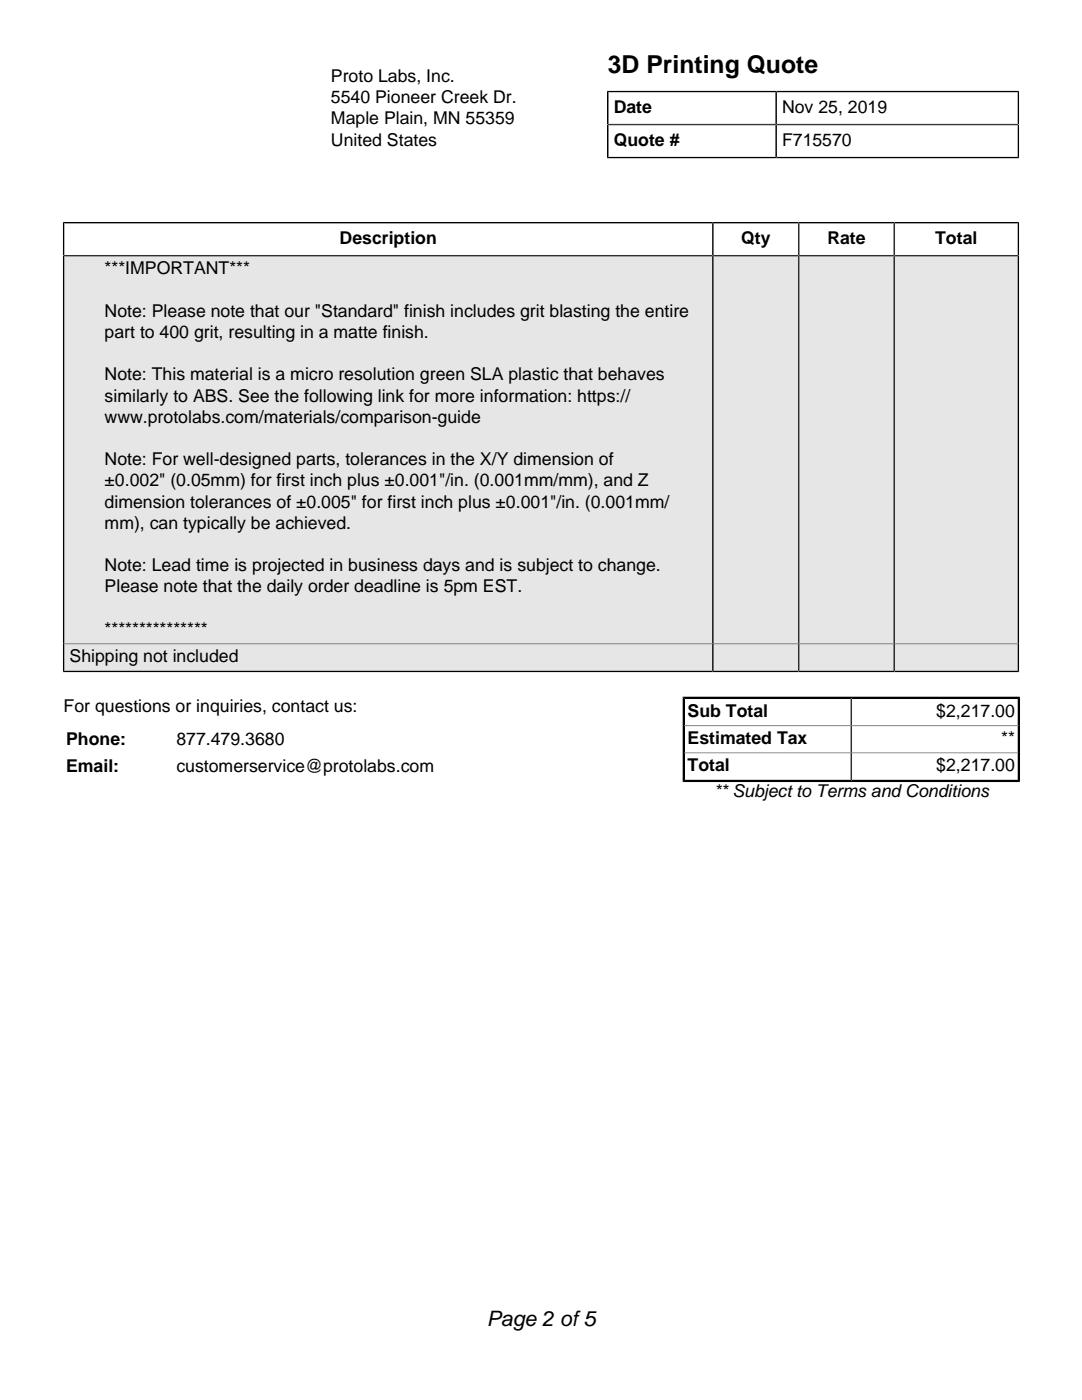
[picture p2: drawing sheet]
<svg xmlns="http://www.w3.org/2000/svg" width="216mm" height="279mm" viewBox="0 0 216 279" stroke-linecap="round" stroke-linejoin="round" font-family="sans-serif">
<defs><g id="words">
<text font-size="4.9" x="121.3" y="14.6">3D Printing Quote</text>
<text font-size="4.2" x="97.1" y="264.7">Page 2 of5</text>
<g font-size="3.5">
<text x="66" y="16.4">Proto Labs, Inc.</text>
<text x="66" y="20.6">5540 Pioneer Creek Dr.</text>
<text x="122.5" y="22.5">Date</text>
<text x="156" y="22.5">Nov 25, 2019</text>
<text x="66" y="24.8">Maple Plain, MN 55359</text>
<text x="66" y="29.1">United States</text>
<text x="122.5" y="29.1">Quote #</text>
<text x="156" y="29.1">F715570</text>
<text x="67.8" y="48.6">Description</text>
<text x="147.9" y="48.6">Qty</text>
<text x="165.1" y="48.6">Rate</text>
<text x="186.6" y="48.6">Total</text>
<text x="20.9" y="54.7">***IMPORTANT***</text>
<text x="20.9" y="63.2">Note: Please note that our &quot;Standard&quot; finish includes grit blasting the entire</text>
<text x="20.9" y="67.4">part to 400 grit, resulting in a matte finish.</text>
<text x="20.9" y="75.9">Note: This material is a micro resolution green SLA plastic that behaves</text>
<text x="20.9" y="80.1">similarly to ABS. See the following link for more information: https://</text>
<text x="20.9" y="84.4">www.protolabs.com/materials/comparison-guide</text>
<text x="20.9" y="92.8">Note: For well-designed parts, tolerances in the X/Y dimension of</text>
<text x="20.9" y="97.1">±0.002&quot; (0.05mm) for first inch plus ±0.001&quot;/in. (0.001mm/mm), and Z</text>
<text x="20.9" y="101.3">dimension tolerances of ±0.005&quot; for first inch plus ±0.001&quot;/in. (0.001mm/</text>
<text x="20.9" y="105.5">mm), can typically be achieved.</text>
<text x="20.9" y="114">Note: Lead time is projected in business days and is subject to change.</text>
<text x="20.9" y="118.2">Please note that the daily order deadline is 5pm EST.</text>
<text x="20.9" y="126.7">***************</text>
<text x="13.9" y="132.1">Shipping not included</text>
<text x="12.7" y="142">For questions or inquiries, contact us:</text>
<text x="137.2" y="143">Sub Total</text>
<text x="186.8" y="143">$2,217.00</text>
<text x="13.2" y="148.7">Phone:</text>
<text x="35.2" y="148.7">877.479.3680</text>
<text x="137.2" y="148.5">Estimated Tax</text>
<text x="199.8" y="148.5">**</text>
<text x="13.2" y="154">Email:</text>
<text x="35.2" y="154">customerservice@protolabs.com</text>
<text x="137.2" y="153.9">Total</text>
<text x="186.8" y="153.9">$2,217.00</text>
<text x="142.4" y="159.1">** Subject to Terms and Conditions</text>
</g>
</g></defs>
<path d="M121.1 18.3h82.3M121.3 18.1v13.5M154.9 18.3v13.1M203.2 18.1v13.5M121.1 31.4h82.3M121.3 24.9h81.9M12.5 44.4h190.9M12.7 44.3v6.7h190.5v-6.7M142.2 44.4v6.6M159.4 44.4v6.6M178.4 44.4v6.6" fill="none" stroke="#000" stroke-width=".35"/>
<path d="M12.9 51.2h129.2v77.2h-129.2z" fill="#e6e6e6"/>
<path d="M12.7 128.5v-77.5h129.5v77.5" fill="none" stroke="#000" stroke-width=".35"/>
<path d="M12.7 128.5h129.5" fill="none" stroke="#000" stroke-width=".2"/>
<path d="M142.4 51.2h16.8v77.2h-16.8z" fill="#e6e6e6"/>
<path d="M142.2 128.5v-77.5h17.2v77.5" fill="none" stroke="#000" stroke-width=".35"/>
<path d="M142.2 128.5h17.2" fill="none" stroke="#000" stroke-width=".2"/>
<path d="M159.6 51.2h18.7v77.2h-18.7z" fill="#e6e6e6"/>
<path d="M159.4 128.5v-77.5h19v77.5" fill="none" stroke="#000" stroke-width=".35"/>
<path d="M159.4 128.5h19" fill="none" stroke="#000" stroke-width=".2"/>
<path d="M178.6 51.2h24.4v77.2h-24.4z" fill="#e6e6e6"/>
<path d="M178.4 128.5v-77.5h24.8v77.5" fill="none" stroke="#000" stroke-width=".35"/>
<path d="M178.4 128.5h24.8" fill="none" stroke="#000" stroke-width=".2"/>
<path d="M12.9 128.6h129.2v5.2h-129.2z" fill="#e6e6e6"/>
<path d="M12.7 128.5h129.5" fill="none" stroke="#000" stroke-width=".2"/>
<path d="M12.7 128.5v5.7M142.2 128.5v5.5h-129.7" fill="none" stroke="#000" stroke-width=".35"/>
<path d="M142.4 128.6h16.8v5.2h-16.8z" fill="#e6e6e6"/>
<path d="M142.2 128.5h17.2" fill="none" stroke="#000" stroke-width=".2"/>
<path d="M142.2 128.5v5.5h17.2v-5.5" fill="none" stroke="#000" stroke-width=".35"/>
<path d="M159.6 128.6h18.7v5.2h-18.7z" fill="#e6e6e6"/>
<path d="M159.4 128.5h19" fill="none" stroke="#000" stroke-width=".2"/>
<path d="M159.4 128.5v5.5h19v-5.5" fill="none" stroke="#000" stroke-width=".35"/>
<path d="M178.6 128.6h24.4v5.2h-24.4z" fill="#e6e6e6"/>
<path d="M178.4 128.5h24.8M136.5 144.8h66.7M136.5 150.3h66.7" fill="none" stroke="#000" stroke-width=".2"/>
<path d="M136.2 139.2h67.4M136.3 139v17.1M136.3 139.4h67.1M136.5 139.2v16.7M169.9 139.4v16.4M178.4 128.5v5.5h25M203.2 128.5v5.7M203.2 139.2v16.7M203.4 139v17.1M136.2 155.9h67.4M136.3 155.8h67.1" fill="none" stroke="#000" stroke-width=".35"/>
<use href="#words"/>
</svg>
